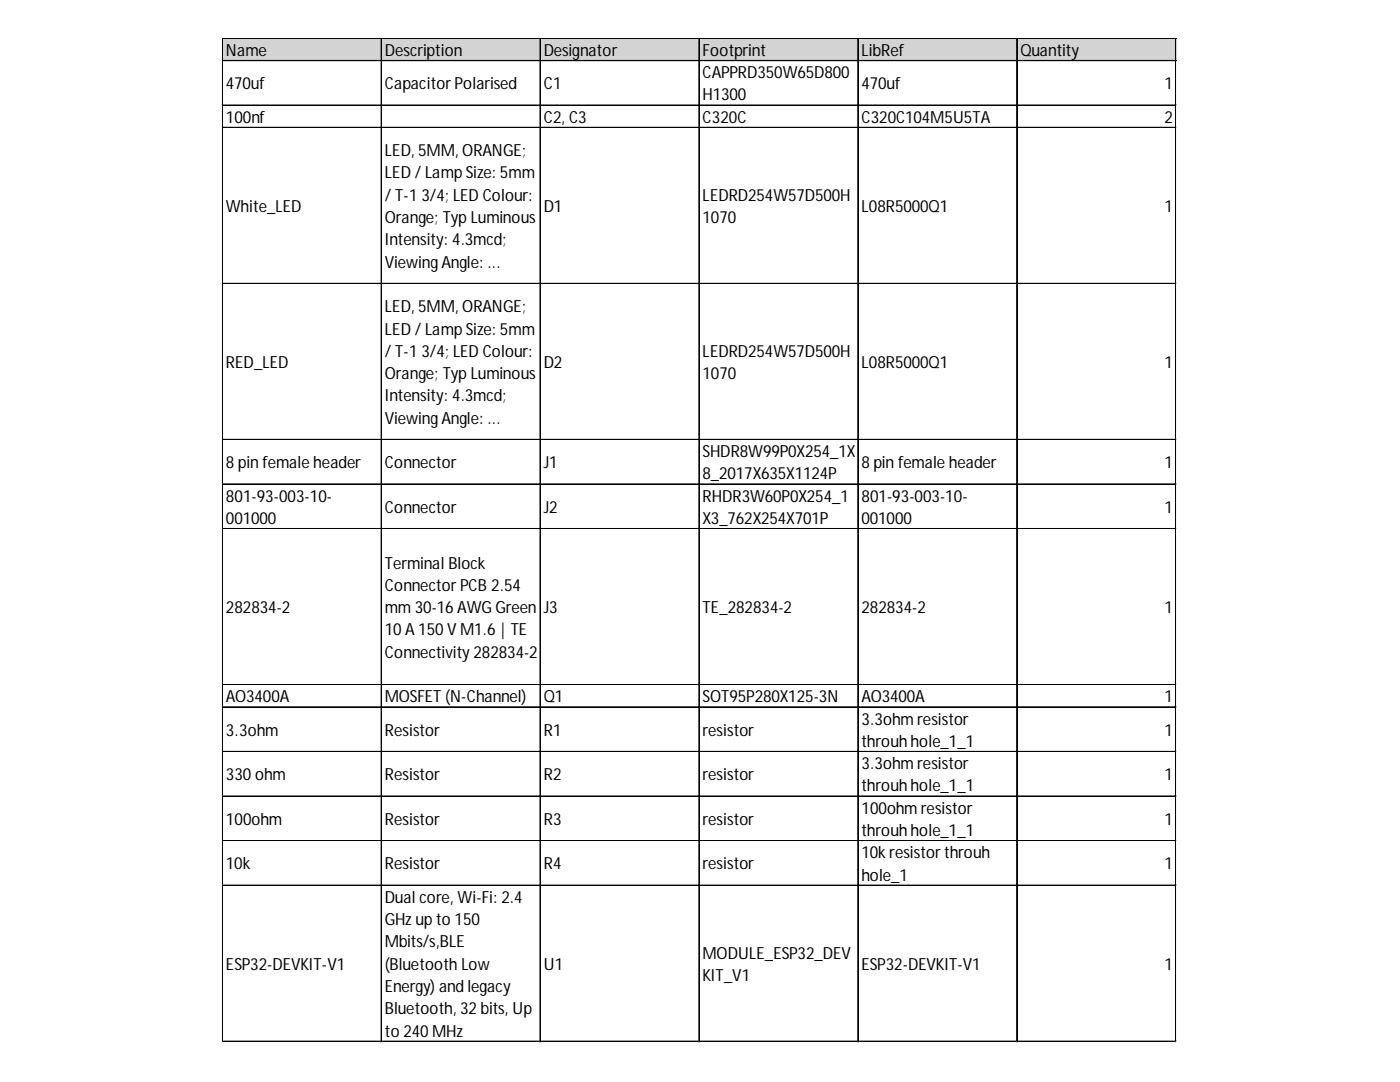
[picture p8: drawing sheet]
<svg xmlns="http://www.w3.org/2000/svg" width="279mm" height="216mm" viewBox="0 0 279 216" stroke-linecap="round" stroke-linejoin="round" font-family="sans-serif">
<defs><g id="words">
<g font-size="3.3">
<text x="45.1" y="11.2">Name</text>
<text x="76.8" y="11.2">Description</text>
<text x="108.5" y="11.2">Designator</text>
<text x="140.2" y="11.2">Footprint</text>
<text x="171.9" y="11.2">LibRef</text>
<text x="203.6" y="11.2">Quantity</text>
<text x="45.1" y="17.8">470uf</text>
<text x="76.8" y="17.8">CapacitorPolarised</text>
<text x="108.5" y="17.8">C1</text>
<text x="140.2" y="15.6">CAPPRD350W65D800</text>
<text x="171.9" y="17.8">470uf</text>
<text x="232.4" y="17.8">1</text>
<text x="140.2" y="20">H1300</text>
<text x="45.1" y="24.5">100nf</text>
<text x="108.5" y="24.5">C2, C3</text>
<text x="140.2" y="24.5">C320C</text>
<text x="171.9" y="24.5">C320C104M5U5TA</text>
<text x="232.4" y="24.5">2</text>
<text x="76.8" y="31.2">LED, 5MM, ORANGE;</text>
<text x="76.8" y="35.6">LED / LampSize: 5mm</text>
<text x="76.8" y="40.1">/ T-1 3/4; LED Colour:</text>
<text x="140.2" y="40.1">LEDRD254W57D500H</text>
<text x="45.1" y="42.3">White_LED</text>
<text x="76.8" y="44.5">Orange; TypLuminous</text>
<text x="108.5" y="42.3">D1</text>
<text x="140.2" y="44.5">1070</text>
<text x="171.9" y="42.3">L08R5000Q1</text>
<text x="232.4" y="42.3">1</text>
<text x="76.8" y="49">Intensity: 4.3mcd;</text>
<text x="76.8" y="53.4">ViewingAngle: ...</text>
<text x="76.8" y="62.3">LED, 5MM, ORANGE;</text>
<text x="76.8" y="66.7">LED / LampSize: 5mm</text>
<text x="76.8" y="71.2">/ T-1 3/4; LED Colour:</text>
<text x="140.2" y="71.2">LEDRD254W57D500H</text>
<text x="45.1" y="73.4">RED_LED</text>
<text x="76.8" y="75.6">Orange; TypLuminous</text>
<text x="108.5" y="73.4">D2</text>
<text x="140.2" y="75.6">1070</text>
<text x="171.9" y="73.4">L08R5000Q1</text>
<text x="232.4" y="73.4">1</text>
<text x="76.8" y="80.1">Intensity: 4.3mcd;</text>
<text x="76.8" y="84.5">ViewingAngle: ...</text>
<text x="45.1" y="93.4">8 pinfemale header</text>
<text x="76.8" y="93.4">Connector</text>
<text x="108.5" y="93.4">J1</text>
<text x="140.2" y="91.2">SHDR8W99P0X254_1X</text>
<text x="140.2" y="95.7">8_2017X635X1124P</text>
<text x="171.9" y="93.4">8 pinfemale header</text>
<text x="232.4" y="93.4">1</text>
<text x="45.1" y="100.1">801-93-003-10-</text>
<text x="140.2" y="100.1">RHDR3W60P0X254_1</text>
<text x="171.9" y="100.1">801-93-003-10-</text>
<text x="45.1" y="104.6">001000</text>
<text x="76.8" y="102.3">Connector</text>
<text x="108.5" y="102.3">J2</text>
<text x="140.2" y="104.6">X3_762X254X701P</text>
<text x="171.9" y="104.6">001000</text>
<text x="232.4" y="102.3">1</text>
<text x="76.8" y="113.4">Terminal Block</text>
<text x="76.8" y="117.9">ConnectorPCB2.54</text>
<text x="45.1" y="122.3">282834-2</text>
<text x="76.8" y="122.3">mm30-16 AWGGreen</text>
<text x="108.5" y="122.3">J3</text>
<text x="140.2" y="122.3">TE_282834-2</text>
<text x="171.9" y="122.3">282834-2</text>
<text x="232.4" y="122.3">1</text>
<text x="76.8" y="126.8">10 A150 VM1.6 | TE</text>
<text x="76.8" y="131.2">Connectivity 282834-2</text>
<text x="45.1" y="140.1">AO3400A</text>
<text x="76.8" y="140.1">MOSFET(N-Channel)</text>
<text x="108.5" y="140.1">Q1</text>
<text x="140.2" y="140.1">SOT95P280X125-3N</text>
<text x="171.9" y="140.1">AO3400A</text>
<text x="232.4" y="140.1">1</text>
<text x="45.1" y="146.8">3.3ohm</text>
<text x="76.8" y="146.8">Resistor</text>
<text x="108.5" y="146.8">R1</text>
<text x="140.2" y="146.8">resistor</text>
<text x="171.9" y="144.6">3.3ohmresistor</text>
<text x="171.9" y="149">throuhhole_1_1</text>
<text x="232.4" y="146.8">1</text>
<text x="45.1" y="155.7">330 ohm</text>
<text x="76.8" y="155.7">Resistor</text>
<text x="108.5" y="155.7">R2</text>
<text x="140.2" y="155.7">resistor</text>
<text x="171.9" y="153.5">3.3ohmresistor</text>
<text x="232.4" y="155.7">1</text>
<text x="171.9" y="157.9">throuhhole_1_1</text>
<text x="45.1" y="164.6">100ohm</text>
<text x="76.8" y="164.6">Resistor</text>
<text x="108.5" y="164.6">R3</text>
<text x="140.2" y="164.6">resistor</text>
<text x="171.9" y="162.4">100ohmresistor</text>
<text x="171.9" y="166.8">throuhhole_1_1</text>
<text x="232.4" y="164.6">1</text>
<text x="45.1" y="173.5">10k</text>
<text x="76.8" y="173.5">Resistor</text>
<text x="108.5" y="173.5">R4</text>
<text x="140.2" y="173.5">resistor</text>
<text x="171.9" y="171.3">10kresistorthrouh</text>
<text x="232.4" y="173.5">1</text>
<text x="171.9" y="175.7">hole_1</text>
<text x="76.8" y="180.2">Dual core, Wi-Fi: 2.4</text>
<text x="76.8" y="184.6">GHz upto150</text>
<text x="76.8" y="189.1">Mbits/s,BLE</text>
<text x="140.2" y="191.3">MODULE_ESP32_DEV</text>
<text x="45.1" y="193.5">ESP32-DEVKIT-V1</text>
<text x="76.8" y="193.5">(BluetoothLow</text>
<text x="76.8" y="197.9">Energy) andlegacy</text>
<text x="108.5" y="193.5">U1</text>
<text x="140.2" y="195.7">KIT_V1</text>
<text x="171.9" y="193.5">ESP32-DEVKIT-V1</text>
<text x="232.4" y="193.5">1</text>
<text x="76.8" y="202.4">Bluetooth, 32 bits, Up</text>
<text x="76.8" y="206.8">to240 MHz</text>
</g>
</g></defs>
<path d="M44.5 7.7h190.3v4.5h-190.3z" fill="#d3d3d3"/>
<g fill="none" stroke="#000" stroke-width=".2">
<path d="M44.4 7.6v200.3M44.5 7.6h190.3M44.5 7.7h190.3M44.5 12.1h190.3M76.1 7.8v200.1M76.2 7.8v200.1M107.8 7.8v200.1M107.9 7.8v200.1M139.5 7.8v200.1M139.6 7.8v200.1M171.2 7.8v200.1M171.3 7.8v200.1"/>
<path d="M202.9 7.8v200.1M203 7.8v200.1M234.6 7.8v200.1M234.7 7.8v200.1M44.5 20.9h190.3M44.5 21h190.3M44.5 25.4h190.3M44.5 25.5h190.3M44.5 56.5h190.3M44.5 56.6h190.3M44.5 87.7h190.3M44.5 87.8h190.3"/>
<path d="M44.5 96.6h190.3M44.5 105.5h190.3M44.5 136.6h190.3M44.5 136.7h190.3M44.5 141h190.3M44.5 141.1h190.3M44.5 149.9h190.3M44.5 150h190.3M44.5 158.8h190.3M44.5 158.9h190.3M44.5 167.7h190.3M44.5 167.8h190.3"/>
<path d="M44.5 176.6h190.3M44.5 176.7h190.3M44.5 207.7h190.3M44.5 207.8h190.3"/>
</g>
<path d="M44.4 207.9v.1" fill="none" stroke="#d4d4d4" stroke-width=".2"/>
<path d="M44.4 207.9l.1 .1z" fill="#d4d4d4"/>
<path d="M76.1 207.9v.1" fill="none" stroke="#d4d4d4" stroke-width=".2"/>
<path d="M76.1 207.9l.1 .1z" fill="#d4d4d4"/>
<path d="M107.8 207.9v.1" fill="none" stroke="#d4d4d4" stroke-width=".2"/>
<path d="M107.8 207.9l.2 .1z" fill="#d4d4d4"/>
<path d="M139.5 207.9v.1" fill="none" stroke="#d4d4d4" stroke-width=".2"/>
<path d="M139.5 207.9l.2 .1z" fill="#d4d4d4"/>
<path d="M171.2 207.9v.1" fill="none" stroke="#d4d4d4" stroke-width=".2"/>
<path d="M171.2 207.9l.2 .1z" fill="#d4d4d4"/>
<path d="M202.9 207.9v.1" fill="none" stroke="#d4d4d4" stroke-width=".2"/>
<path d="M202.9 207.9l.2 .1z" fill="#d4d4d4"/>
<path d="M234.6 207.9v.1" fill="none" stroke="#d4d4d4" stroke-width=".2"/>
<path d="M234.6 207.9l.2 .1z" fill="#d4d4d4"/>
<path d="M234.8 20.9h.1" fill="none" stroke="#d4d4d4" stroke-width=".2"/>
<path d="M234.8 20.9v.2z" fill="#d4d4d4"/>
<path d="M234.8 25.4h.1" fill="none" stroke="#d4d4d4" stroke-width=".2"/>
<path d="M234.8 25.4v.2z" fill="#d4d4d4"/>
<path d="M234.8 56.5h.1" fill="none" stroke="#d4d4d4" stroke-width=".2"/>
<path d="M234.8 56.5v.2z" fill="#d4d4d4"/>
<path d="M234.8 87.7h.1" fill="none" stroke="#d4d4d4" stroke-width=".2"/>
<path d="M234.8 87.7v.1z" fill="#d4d4d4"/>
<path d="M234.8 96.6h.1" fill="none" stroke="#d4d4d4" stroke-width=".2"/>
<path d="M234.8 96.6v.1z" fill="#d4d4d4"/>
<path d="M234.8 105.5h.1" fill="none" stroke="#d4d4d4" stroke-width=".2"/>
<path d="M234.8 105.5v.1z" fill="#d4d4d4"/>
<path d="M234.8 136.6h.1" fill="none" stroke="#d4d4d4" stroke-width=".2"/>
<path d="M234.8 136.6v.2z" fill="#d4d4d4"/>
<path d="M234.8 141h.1" fill="none" stroke="#d4d4d4" stroke-width=".2"/>
<path d="M234.8 141v.2z" fill="#d4d4d4"/>
<path d="M234.8 149.9h.1" fill="none" stroke="#d4d4d4" stroke-width=".2"/>
<path d="M234.8 149.9v.2z" fill="#d4d4d4"/>
<path d="M234.8 158.8h.1" fill="none" stroke="#d4d4d4" stroke-width=".2"/>
<path d="M234.8 158.8v.2z" fill="#d4d4d4"/>
<path d="M234.8 167.7h.1" fill="none" stroke="#d4d4d4" stroke-width=".2"/>
<path d="M234.8 167.7v.2z" fill="#d4d4d4"/>
<path d="M234.8 176.6h.1" fill="none" stroke="#d4d4d4" stroke-width=".2"/>
<path d="M234.8 176.6v.2z" fill="#d4d4d4"/>
<path d="M234.8 207.7h.1" fill="none" stroke="#d4d4d4" stroke-width=".2"/>
<path d="M234.8 207.7v.2z" fill="#d4d4d4"/>
<use href="#words"/>
</svg>
